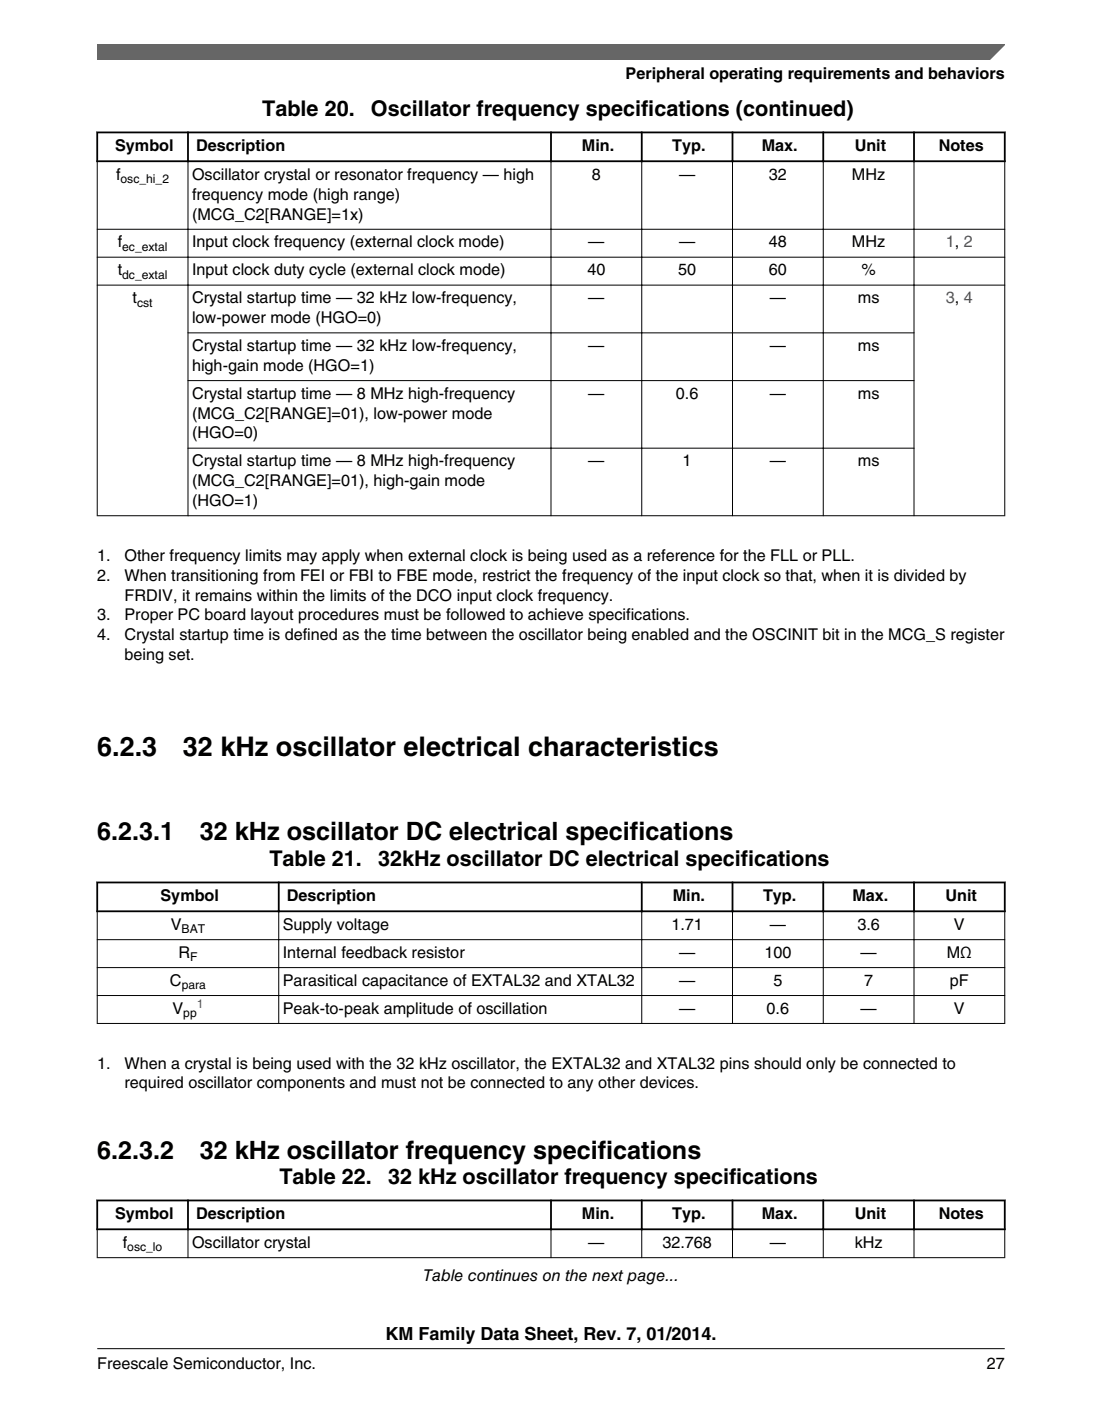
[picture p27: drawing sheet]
<svg xmlns="http://www.w3.org/2000/svg" width="216mm" height="274mm" viewBox="0 0 216 274" stroke-linecap="round" stroke-linejoin="round" font-family="sans-serif">
<defs><g id="words">
<g font-size="5.3">
<text x="19" y="148">6.2.3</text>
<text x="35.8" y="148">32 kHz oscillator electrical characteristics</text>
</g>
<g font-size="4.9">
<text x="19" y="164.5">6.2.3.1</text>
<text x="39.2" y="164.5">32 kHz oscillator DC electrical specifications</text>
<text x="19.1" y="227">6.2.3.2</text>
<text x="39.2" y="227">32 kHz oscillator frequency specifications</text>
</g>
<g font-size="4.2">
<text x="51.4" y="22.6">Table 20.</text>
<text x="72.7" y="22.6">Oscillator frequency specifications (continued)</text>
<text x="52.8" y="169.5">Table 21.</text>
<text x="74.1" y="169.5">32kHz oscillator DC electrical specifications</text>
<text x="54.7" y="231.9">Table 22.</text>
<text x="76" y="231.9">32 kHz oscillator frequency specifications</text>
</g>
<text font-size="3.5" x="75.5" y="262.3">KM Family Data Sheet, Rev. 7, 01/2014.</text>
<g font-size="3.2">
<text x="122.6" y="15.5">Peripheral operating requirements and behaviors</text>
<text x="22.6" y="29.6">Symbol</text>
<text x="38.4" y="29.6">Description</text>
<text x="114" y="29.6">Min.</text>
<text x="131.7" y="29.6">Typ.</text>
<text x="149.2" y="29.6">Max.</text>
<text x="167.4" y="29.6">Unit</text>
<text x="183.9" y="29.6">Notes</text>
<text x="22.7" y="35.2">f</text>
<text x="37.6" y="35.2">Oscillator crystal or resonator frequency — high</text>
<text x="116" y="35.2">8</text>
<text x="133" y="35.2">—</text>
<text x="150.6" y="35.2">32</text>
<text x="166.9" y="35.2">MHz</text>
<text x="37.6" y="39.1">frequency mode (high range)</text>
<text x="37.6" y="43">(MCG_C2[RANGE]=1x)</text>
<text x="23.1" y="48.4">f</text>
<text x="23.1" y="53.9">t</text>
<text x="37.6" y="48.4">Input clock frequency (external clock mode)</text>
<text x="37.6" y="53.9">Input clock duty cycle (external clock mode)</text>
<text x="115.1" y="53.9">40</text>
<text x="115.3" y="48.4">—</text>
<text x="132.9" y="53.9">50</text>
<text x="133" y="48.4">—</text>
<text x="150.6" y="48.4">48</text>
<text x="150.6" y="53.9">60</text>
<text x="166.9" y="48.4">MHz</text>
<text x="168.8" y="53.9">%</text>
<text x="26" y="59.4">t</text>
<text x="37.6" y="59.4">Crystal startup time — 32 kHz low-frequency,</text>
<text x="115.3" y="59.4">—</text>
<text x="150.8" y="59.4">—</text>
<text x="168.1" y="59.4">ms</text>
<text x="37.6" y="63.3">low-power mode (HGO=0)</text>
<text x="37.6" y="68.7">Crystal startup time — 32 kHz low-frequency,</text>
<text x="115.3" y="68.7">—</text>
<text x="150.8" y="68.7">—</text>
<text x="168.1" y="68.7">ms</text>
<text x="37.6" y="72.6">high-gain mode (HGO=1)</text>
<text x="37.6" y="78.1">Crystal startup time — 8 MHz high-frequency</text>
<text x="37.6" y="82">(MCG_C2[RANGE]=01), low-power mode</text>
<text x="115.3" y="78.1">—</text>
<text x="132.4" y="78.1">0.6</text>
<text x="150.8" y="78.1">—</text>
<text x="168.1" y="78.1">ms</text>
<text x="37.6" y="85.8">(HGO=0)</text>
<text x="37.6" y="91.3">Crystal startup time — 8 MHz high-frequency</text>
<text x="37.6" y="95.2">(MCG_C2[RANGE]=01), high-gain mode</text>
<text x="115.3" y="91.3">—</text>
<text x="133.7" y="91.3">1</text>
<text x="150.8" y="91.3">—</text>
<text x="168.1" y="91.3">ms</text>
<text x="37.6" y="99.1">(HGO=1)</text>
<text x="19" y="109.8">1.</text>
<text x="19.1" y="113.7">2.</text>
<text x="24.4" y="109.8">Other frequency limits may apply when external clock is being used as a reference for the FLL or PLL.</text>
<text x="24.4" y="113.7">When transitioning from FEI or FBI to FBE mode, restrict the frequency of the input clock so that, when it is divided by</text>
<text x="24.4" y="117.6">FRDIV, it remains within the limits of the DCO input clock frequency.</text>
<text x="19.1" y="121.5">3.</text>
<text x="19.1" y="125.4">4.</text>
<text x="24.4" y="121.5">Proper PC board layout procedures must be followed to achieve specifications.</text>
<text x="24.4" y="125.4">Crystal startup time is defined as the time between the oscillator being enabled and the OSCINIT bit in the MCG_S register</text>
<text x="24.4" y="129.2">being set.</text>
<text x="31.4" y="176.4">Symbol</text>
<text x="56.2" y="176.4">Description</text>
<text x="131.8" y="176.4">Min.</text>
<text x="149.5" y="176.4">Typ.</text>
<text x="167" y="176.4">Max.</text>
<text x="185.2" y="176.4">Unit</text>
<text x="33.5" y="182.1">V</text>
<text x="55.4" y="182.1">Supply voltage</text>
<text x="131.5" y="182.1">1.71</text>
<text x="150.8" y="182.1">—</text>
<text x="168" y="182.1">3.6</text>
<text x="186.9" y="182.1">V</text>
<text x="35" y="187.6">R</text>
<text x="55.4" y="187.6">Internal feedback resistor</text>
<text x="133" y="187.6">—</text>
<text x="149.8" y="187.6">100</text>
<text x="168.6" y="187.6">—</text>
<text x="185.5" y="187.6">MΩ</text>
<text x="33.3" y="193">C</text>
<text x="55.4" y="193">Parasitical capacitance of EXTAL32 and XTAL32</text>
<text x="133" y="193">—</text>
<text x="151.5" y="193">5</text>
<text x="169.3" y="193">7</text>
<text x="186.1" y="193">pF</text>
<text x="33.8" y="198.5">V</text>
<text x="55.4" y="198.5">Peak-to-peak amplitude of oscillation</text>
<text x="133" y="198.5">—</text>
<text x="150.2" y="198.5">0.6</text>
<text x="168.6" y="198.5">—</text>
<text x="186.9" y="198.5">V</text>
<text x="19" y="209.2">1.</text>
<text x="24.4" y="209.2">When a crystal is being used with the 32 kHz oscillator, the EXTAL32 and XTAL32 pins should only be connected to</text>
<text x="24.4" y="213.1">required oscillator components and must not be connected to any other devices.</text>
<text x="22.6" y="238.7">Symbol</text>
<text x="38.4" y="238.7">Description</text>
<text x="114" y="238.7">Min.</text>
<text x="131.7" y="238.7">Typ.</text>
<text x="149.2" y="238.7">Max.</text>
<text x="167.4" y="238.7">Unit</text>
<text x="183.9" y="238.7">Notes</text>
<text x="24.1" y="244.3">f</text>
<text x="37.6" y="244.3">Oscillator crystal</text>
<text x="115.3" y="244.3">—</text>
<text x="129.8" y="244.3">32.768</text>
<text x="150.8" y="244.3">—</text>
<text x="167.4" y="244.3">kHz</text>
<text x="82.9" y="250.9">Table continues on the next page...</text>
<text x="19" y="268">Freescale Semiconductor, Inc.</text>
<text x="193.3" y="268">27</text>
</g>
<g font-size="3.2" fill="#00f">
<text x="185.3" y="48.4">1, 2</text>
<text x="185.3" y="59.4">3, 4</text>
</g>
<g font-size="2.4">
<text x="23.6" y="35.9">osc_hi_2</text>
<text x="23.9" y="49.1">ec_extal</text>
<text x="23.9" y="54.6">dc_extal</text>
<text x="26.9" y="60">cst</text>
<text x="35.6" y="182.7">BAT</text>
<text x="37.2" y="188.2">F</text>
<text x="35.6" y="193.7">para</text>
<text x="35.9" y="199.1">pp</text>
<text x="24.9" y="245">osc_lo</text>
</g>
<text font-size="2.4" fill="#00f" x="38.6" y="197.4">1</text>
</g></defs>
<path d="M18.9 25.9h178.1M18.9 31.6h178.1M19 25.8v5.9M36.8 25.8v5.9M107.9 25.8v5.9M125.7 25.8v5.9M143.5 25.8v5.9M161.3 25.8v5.9M179.1 25.8v5.9M196.8 25.8v5.9" fill="none" stroke="#000" stroke-width=".35"/>
<g fill="none" stroke="#000" stroke-width=".2">
<path d="M19 31.7v69.4M36.8 31.4v69.7M107.9 31.4v69.7M125.7 31.4v69.7M143.5 31.4v69.7M161.3 31.4v69.7M179.1 31.4v69.7M196.8 31.7v69.4M19 44.9h177.9M19 50.4h177.9M19 55.8h177.9M36.7 65.2h142.5"/>
<path d="M36.7 74.5h142.5M36.7 87.8h142.5M19 101h177.9"/>
</g>
<g fill="#fff">
<path d="M19 165.9h177.8v36.3h-177.8z" fill-rule="evenodd"/>
<path d="M19.2 173h35.2v5.3h-35.2z" fill-rule="evenodd"/>
<path d="M54.8 173h70.8v5.3h-70.8z" fill-rule="evenodd"/>
<path d="M125.9 173h17.4v5.3h-17.4z" fill-rule="evenodd"/>
<path d="M143.7 173h17.4v5.3h-17.4z" fill-rule="evenodd"/>
<path d="M161.5 173h17.4v5.3h-17.4z" fill-rule="evenodd"/>
<path d="M179.2 173h17.5v5.3h-17.5z" fill-rule="evenodd"/>
<path d="M19.1 178.6h35.4v5.3h-35.4z" fill-rule="evenodd"/>
<path d="M54.7 178.6h70.9v5.3h-70.9z" fill-rule="evenodd"/>
<path d="M125.8 178.6h17.6v5.3h-17.6z" fill-rule="evenodd"/>
<path d="M143.6 178.6h17.6v5.3h-17.6z" fill-rule="evenodd"/>
<path d="M161.4 178.6h17.6v5.3h-17.6z" fill-rule="evenodd"/>
<path d="M179.2 178.6h17.6v5.3h-17.6z" fill-rule="evenodd"/>
<path d="M19.1 184.1h35.4v5.3h-35.4z" fill-rule="evenodd"/>
<path d="M54.7 184.1h70.9v5.3h-70.9z" fill-rule="evenodd"/>
<path d="M125.8 184.1h17.6v5.3h-17.6z" fill-rule="evenodd"/>
<path d="M143.6 184.1h17.6v5.3h-17.6z" fill-rule="evenodd"/>
<path d="M161.4 184.1h17.6v5.3h-17.6z" fill-rule="evenodd"/>
<path d="M179.2 184.1h17.6v5.3h-17.6z" fill-rule="evenodd"/>
<path d="M19.1 189.5h35.4v5.3h-35.4z" fill-rule="evenodd"/>
<path d="M54.7 189.5h70.9v5.3h-70.9z" fill-rule="evenodd"/>
<path d="M125.8 189.5h17.6v5.3h-17.6z" fill-rule="evenodd"/>
<path d="M143.6 189.5h17.6v5.3h-17.6z" fill-rule="evenodd"/>
<path d="M161.4 189.5h17.6v5.3h-17.6z" fill-rule="evenodd"/>
<path d="M179.2 189.5h17.6v5.3h-17.6z" fill-rule="evenodd"/>
<path d="M19.1 195h35.4v5.3h-35.4z" fill-rule="evenodd"/>
<path d="M54.7 195h70.9v5.3h-70.9z" fill-rule="evenodd"/>
<path d="M125.8 195h17.6v5.3h-17.6z" fill-rule="evenodd"/>
<path d="M143.6 195h17.6v5.3h-17.6z" fill-rule="evenodd"/>
<path d="M161.4 195h17.6v5.3h-17.6z" fill-rule="evenodd"/>
<path d="M179.2 195h17.6v5.3h-17.6z" fill-rule="evenodd"/>
</g>
<path d="M18.9 172.8h178.1M18.9 178.4h178.1M19 172.6v6M54.6 172.6v6M125.7 172.6v6M143.5 172.6v6M161.3 172.6v6M179.1 172.6v6M196.8 172.6v6" fill="none" stroke="#000" stroke-width=".35"/>
<path d="M19 178.6v21.9M54.6 178.2v22.3M125.7 178.2v22.3M143.5 178.2v22.3M161.3 178.2v22.3M179.1 178.2v22.3M196.8 178.6v21.9M19 184h177.9M19 189.5h177.9M19 194.9h177.9M19 200.4h177.9" fill="none" stroke="#000" stroke-width=".2"/>
<g fill="#fff">
<path d="M19 228.4h177.8v23.6h-177.8z" fill-rule="evenodd"/>
<path d="M19.2 235.2h17.5v5.3h-17.5z" fill-rule="evenodd"/>
<path d="M37 235.2h70.8v5.3h-70.8z" fill-rule="evenodd"/>
<path d="M108.1 235.2h17.5v5.3h-17.5z" fill-rule="evenodd"/>
<path d="M125.9 235.2h17.4v5.3h-17.4z" fill-rule="evenodd"/>
<path d="M143.7 235.2h17.4v5.3h-17.4z" fill-rule="evenodd"/>
<path d="M161.5 235.2h17.4v5.3h-17.4z" fill-rule="evenodd"/>
<path d="M179.2 235.2h17.5v5.3h-17.5z" fill-rule="evenodd"/>
<path d="M19.1 240.9h17.6v5.3h-17.6z" fill-rule="evenodd"/>
<path d="M36.9 240.9h71v5.3h-71z" fill-rule="evenodd"/>
<path d="M108 240.9h17.6v5.3h-17.6z" fill-rule="evenodd"/>
<path d="M125.8 240.9h17.6v5.3h-17.6z" fill-rule="evenodd"/>
<path d="M143.6 240.9h17.6v5.3h-17.6z" fill-rule="evenodd"/>
<path d="M161.4 240.9h17.6v5.3h-17.6z" fill-rule="evenodd"/>
<path d="M179.2 240.9h17.6v5.3h-17.6z" fill-rule="evenodd"/>
</g>
<path d="M18.9 235.1h178.1M19 234.9v6M36.8 234.9v6M107.9 234.9v6M125.7 234.9v6M143.5 234.9v6M161.3 234.9v6M179.1 234.9v6M196.8 234.9v6M18.9 240.7h178.1" fill="none" stroke="#000" stroke-width=".35"/>
<path d="M19 246.3h177.9M19 240.8v5.5M36.8 240.5v5.8M107.9 240.5v5.8M125.7 240.5v5.8M143.5 240.5v5.8M161.3 240.5v5.8M179.1 240.5v5.8M196.8 240.8v5.5" fill="none" stroke="#000" stroke-width=".2"/>
<path d="M19 8.7h177.8l-5.6 3h-172.2z" fill="#666"/>
<path d="M19 11.7v-3h177.8l-3 3" fill="none" stroke="#666" stroke-width=".28"/>
<path d="M19 264.1h177.8" fill="none" stroke="#000" stroke-width=".2"/>
<use href="#words"/>
</svg>
